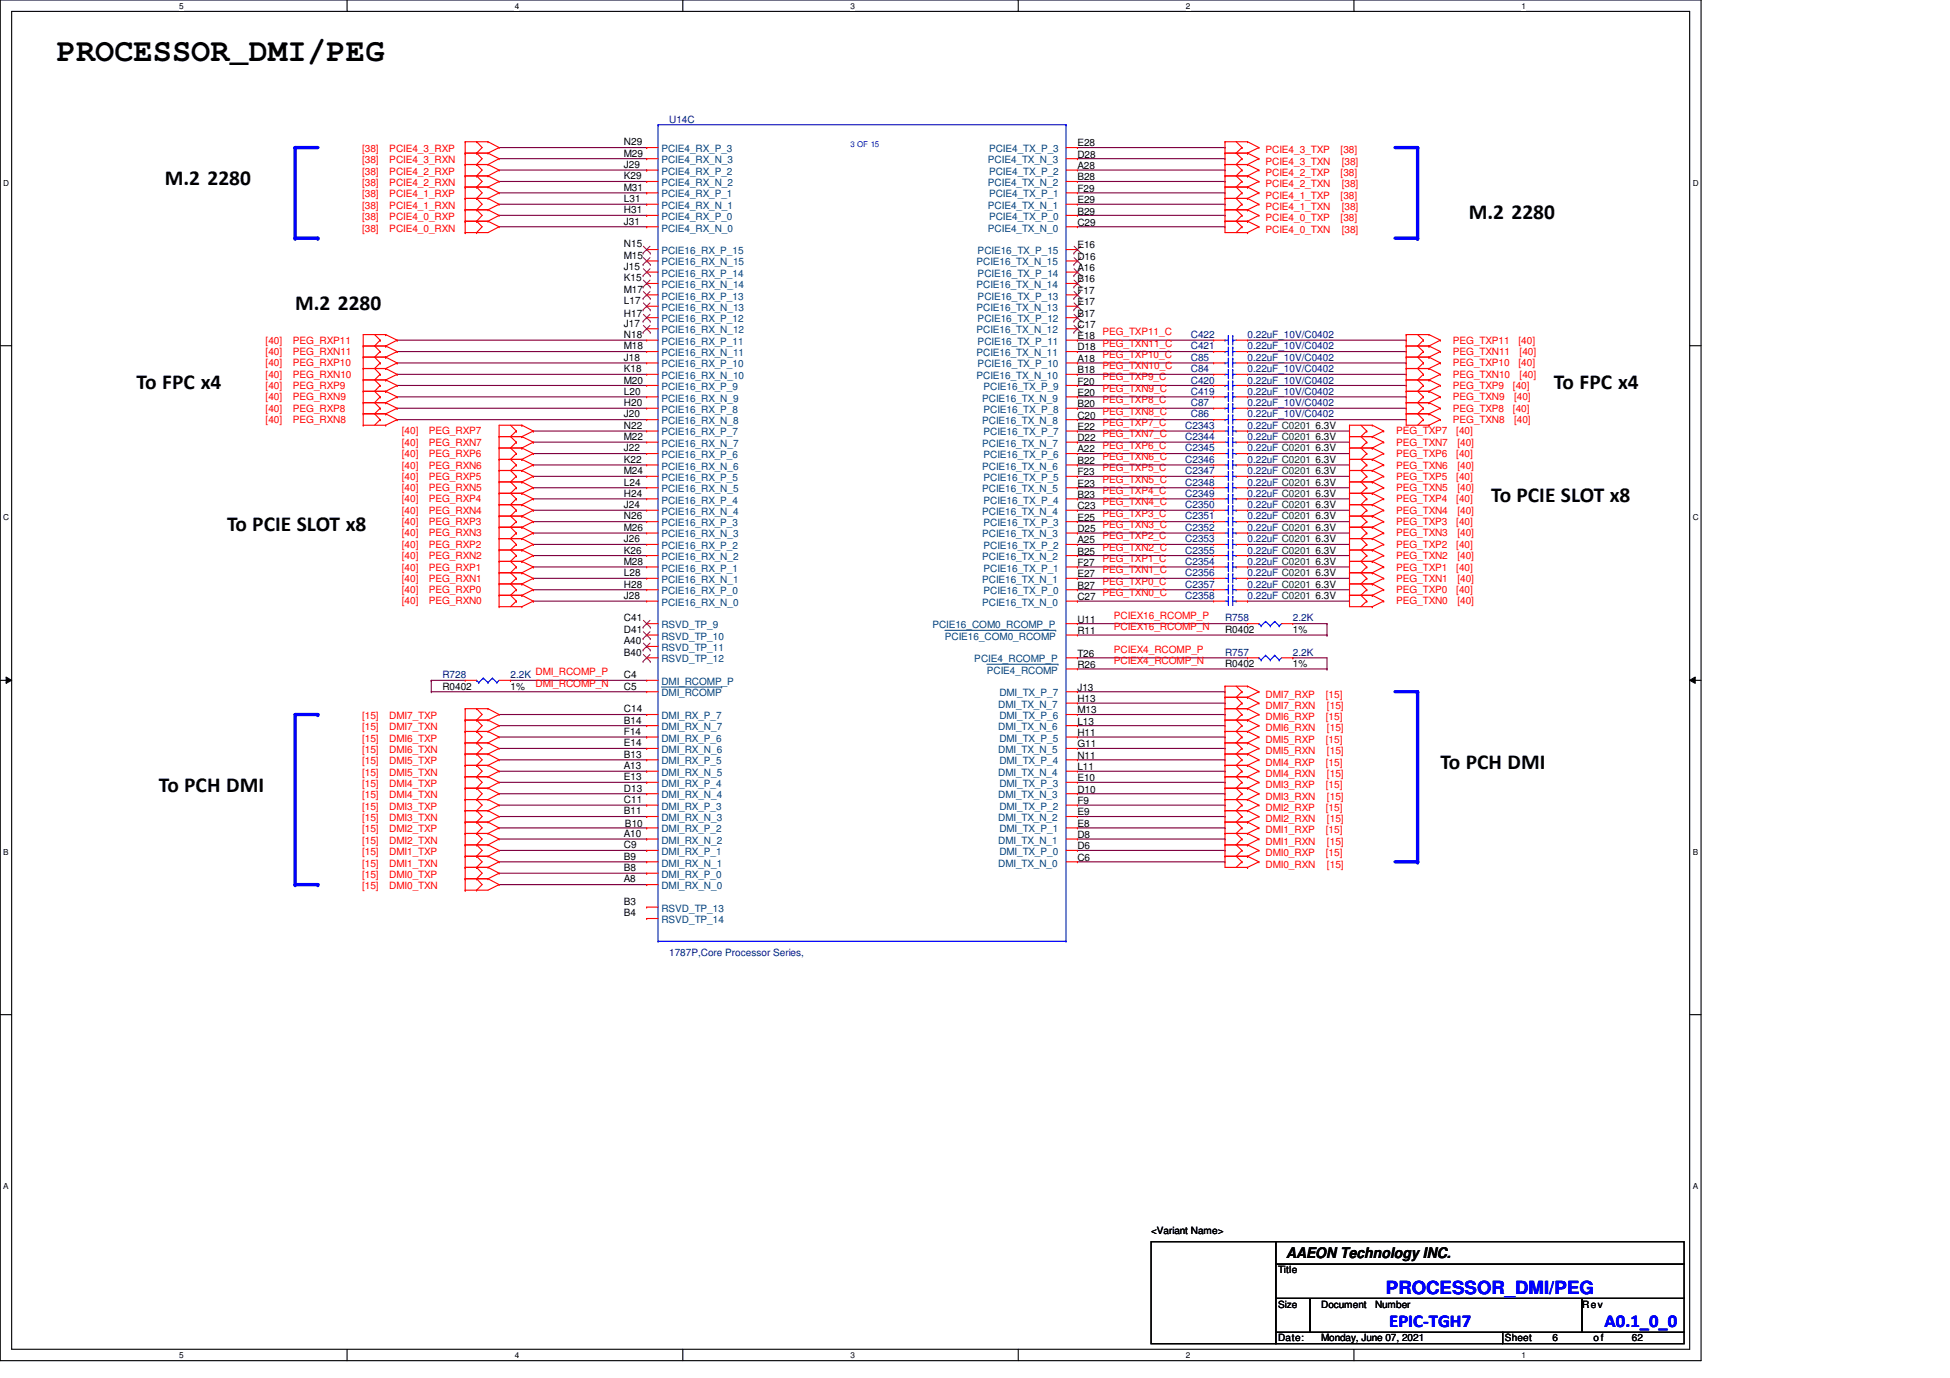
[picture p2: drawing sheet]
<svg xmlns="http://www.w3.org/2000/svg" width="297mm" height="210mm" viewBox="0 0 297 210" stroke-linecap="round" stroke-linejoin="round" font-family="sans-serif">
<defs><g id="words">
<text font-size="4.9" x="8.7" y="9.3">PROCESSOR_DMI/PEG</text>
<g font-size="3.3">
<text x="25.1" y="28.2">M.2 2280</text>
<text x="223.7" y="33.3">M.2 2280</text>
<text x="45" y="47.2">M.2 2280</text>
<text x="20.8" y="59.2">To FPC x4</text>
<text x="236.7" y="59.2">To FPC x4</text>
<text x="227.2" y="76.5">To PCIE SLOT x8</text>
<text x="34.6" y="80.8">To PCIE SLOT x8</text>
<text x="219.4" y="117.1">To PCH DMI</text>
<text x="24.2" y="120.6">To PCH DMI</text>
</g>
<g font-size="2.8" fill="#00f">
<text x="211.1" y="197.1">PROCESSOR_DMI/PEG</text>
<text x="211.6" y="202.1">EPIC-TGH7</text>
<text x="244.4" y="202.1">A0.1_0_0</text>
</g>
<text font-size="2.2" x="195.9" y="191.7">AAEON Technology INC.</text>
<g font-size="1.5" fill="#f00">
<text x="55.2" y="23.2">[38]</text>
<text x="59.3" y="23.2">PCIE4_3_RXP</text>
<text x="192.8" y="23.3">PCIE4_3_TXP</text>
<text x="204.2" y="23.3">[38]</text>
<text x="55.2" y="24.9">[38]</text>
<text x="55.2" y="26.6">[38]</text>
<text x="55.2" y="28.4">[38]</text>
<text x="59.3" y="24.9">PCIE4_3_RXN</text>
<text x="59.3" y="26.6">PCIE4_2_RXP</text>
<text x="59.3" y="28.4">PCIE4_2_RXN</text>
<text x="192.8" y="25.1">PCIE4_3_TXN</text>
<text x="192.8" y="26.8">PCIE4_2_TXP</text>
<text x="192.8" y="28.5">PCIE4_2_TXN</text>
<text x="204.2" y="26.8">[38]</text>
<text x="204.4" y="25.1">[38]</text>
<text x="204.4" y="28.5">[38]</text>
<text x="55.2" y="30.1">[38]</text>
<text x="55.2" y="31.8">[38]</text>
<text x="55.2" y="33.5">[38]</text>
<text x="55.2" y="35.3">[38]</text>
<text x="59.3" y="30.1">PCIE4_1_RXP</text>
<text x="59.3" y="31.8">PCIE4_1_RXN</text>
<text x="59.3" y="33.5">PCIE4_0_RXP</text>
<text x="59.3" y="35.3">PCIE4_0_RXN</text>
<text x="192.8" y="30.3">PCIE4_1_TXP</text>
<text x="192.8" y="32">PCIE4_1_TXN</text>
<text x="192.8" y="33.7">PCIE4_0_TXP</text>
<text x="192.8" y="35.4">PCIE4_0_TXN</text>
<text x="204.2" y="30.3">[38]</text>
<text x="204.2" y="33.7">[38]</text>
<text x="204.4" y="32">[38]</text>
<text x="204.4" y="35.4">[38]</text>
<text x="40.5" y="52.4">[40]</text>
<text x="44.6" y="52.4">PEG_RXP11</text>
<text x="167.9" y="51.1">PEG_TXP11_C</text>
<text x="167.9" y="52.8">PEG_TXN11_C</text>
<text x="221.3" y="52.4">PEG_TXP11</text>
<text x="231.3" y="52.4">[40]</text>
<text x="40.5" y="59.3">[40]</text>
<text x="40.5" y="55.8">[40]</text>
<text x="40.5" y="57.5">[40]</text>
<text x="40.5" y="54.1">[40]</text>
<text x="44.6" y="59.3">PEG_RXP9</text>
<text x="44.6" y="55.8">PEG_RXP10</text>
<text x="44.6" y="57.5">PEG_RXN10</text>
<text x="44.6" y="54.1">PEG_RXN11</text>
<text x="167.9" y="58">PEG_TXP9_C</text>
<text x="167.9" y="59.7">PEG_TXN9_C</text>
<text x="167.9" y="54.5">PEG_TXP10_C</text>
<text x="167.9" y="56.3">PEG_TXN10_C</text>
<text x="221.3" y="59.3">PEG_TXP9</text>
<text x="221.3" y="55.8">PEG_TXP10</text>
<text x="221.3" y="57.5">PEG_TXN10</text>
<text x="221.3" y="54.1">PEG_TXN11</text>
<text x="230.5" y="59.3">[40]</text>
<text x="231.3" y="55.8">[40]</text>
<text x="231.5" y="57.5">[40]</text>
<text x="231.5" y="54.1">[40]</text>
<text x="40.5" y="64.4">[40]</text>
<text x="40.5" y="62.7">[40]</text>
<text x="40.5" y="61">[40]</text>
<text x="44.6" y="64.4">PEG_RXN8</text>
<text x="44.6" y="62.7">PEG_RXP8</text>
<text x="44.6" y="61">PEG_RXN9</text>
<text x="167.9" y="64.9">PEG_TXP7_C</text>
<text x="167.9" y="61.4">PEG_TXP8_C</text>
<text x="167.9" y="63.2">PEG_TXN8_C</text>
<text x="221.3" y="64.4">PEG_TXN8</text>
<text x="221.3" y="62.7">PEG_TXP8</text>
<text x="221.3" y="61">PEG_TXN9</text>
<text x="230.5" y="62.7">[40]</text>
<text x="230.6" y="64.4">[40]</text>
<text x="230.6" y="61">[40]</text>
<text x="61.2" y="69.6">[40]</text>
<text x="61.2" y="71.4">[40]</text>
<text x="61.2" y="66.2">[40]</text>
<text x="61.2" y="67.9">[40]</text>
<text x="65.3" y="69.6">PEG_RXP6</text>
<text x="65.3" y="71.4">PEG_RXN6</text>
<text x="65.3" y="66.2">PEG_RXP7</text>
<text x="65.3" y="67.9">PEG_RXN7</text>
<text x="167.9" y="71.8">PEG_TXP5_C</text>
<text x="167.9" y="68.3">PEG_TXP6_C</text>
<text x="167.9" y="70.1">PEG_TXN6_C</text>
<text x="167.9" y="66.6">PEG_TXN7_C</text>
<text x="212.7" y="69.6">PEG_TXP6</text>
<text x="212.7" y="71.4">PEG_TXN6</text>
<text x="212.7" y="66.2">PEG_TXP7</text>
<text x="212.7" y="67.9">PEG_TXN7</text>
<text x="221.8" y="69.6">[40]</text>
<text x="221.8" y="66.2">[40]</text>
<text x="222" y="71.4">[40]</text>
<text x="222" y="67.9">[40]</text>
<text x="61.2" y="73.1">[40]</text>
<text x="61.2" y="74.8">[40]</text>
<text x="61.2" y="76.5">[40]</text>
<text x="65.3" y="73.1">PEG_RXP5</text>
<text x="65.3" y="74.8">PEG_RXN5</text>
<text x="65.3" y="76.5">PEG_RXP4</text>
<text x="167.9" y="75.2">PEG_TXP4_C</text>
<text x="167.9" y="77">PEG_TXN4_C</text>
<text x="167.9" y="73.5">PEG_TXN5_C</text>
<text x="212.7" y="76.5">PEG_TXP4</text>
<text x="212.7" y="73.1">PEG_TXP5</text>
<text x="212.7" y="74.8">PEG_TXN5</text>
<text x="221.8" y="76.5">[40]</text>
<text x="221.8" y="73.1">[40]</text>
<text x="222" y="74.8">[40]</text>
<text x="61.2" y="80">[40]</text>
<text x="61.2" y="81.7">[40]</text>
<text x="61.2" y="78.3">[40]</text>
<text x="61.2" y="83.4">[40]</text>
<text x="65.3" y="80">PEG_RXP3</text>
<text x="65.3" y="81.7">PEG_RXN3</text>
<text x="65.3" y="78.3">PEG_RXN4</text>
<text x="65.3" y="83.4">PEG_RXP2</text>
<text x="167.9" y="82.2">PEG_TXP2_C</text>
<text x="167.9" y="83.9">PEG_TXN2_C</text>
<text x="167.9" y="78.7">PEG_TXP3_C</text>
<text x="167.9" y="80.4">PEG_TXN3_C</text>
<text x="212.7" y="83.4">PEG_TXP2</text>
<text x="212.7" y="80">PEG_TXP3</text>
<text x="212.7" y="81.7">PEG_TXN3</text>
<text x="212.7" y="78.3">PEG_TXN4</text>
<text x="221.8" y="83.4">[40]</text>
<text x="221.8" y="80">[40]</text>
<text x="222" y="81.7">[40]</text>
<text x="222" y="78.3">[40]</text>
<text x="61.2" y="86.9">[40]</text>
<text x="61.2" y="88.6">[40]</text>
<text x="61.2" y="85.2">[40]</text>
<text x="65.3" y="86.9">PEG_RXP1</text>
<text x="65.3" y="88.6">PEG_RXN1</text>
<text x="65.3" y="85.2">PEG_RXN2</text>
<text x="167.9" y="89.1">PEG_TXP0_C</text>
<text x="167.9" y="85.6">PEG_TXP1_C</text>
<text x="167.9" y="87.3">PEG_TXN1_C</text>
<text x="212.7" y="86.9">PEG_TXP1</text>
<text x="212.7" y="88.6">PEG_TXN1</text>
<text x="212.7" y="85.2">PEG_TXN2</text>
<text x="221.8" y="86.9">[40]</text>
<text x="222" y="88.6">[40]</text>
<text x="222" y="85.2">[40]</text>
<text x="61.2" y="90.3">[40]</text>
<text x="61.2" y="92.1">[40]</text>
<text x="65.3" y="90.3">PEG_RXP0</text>
<text x="65.3" y="92.1">PEG_RXN0</text>
<text x="167.9" y="90.8">PEG_TXN0_C</text>
<text x="169.7" y="94.2">PCIEX16_RCOMP_P</text>
<text x="169.7" y="96">PCIEX16_RCOMP_N</text>
<text x="212.7" y="90.3">PEG_TXP0</text>
<text x="212.7" y="92.1">PEG_TXN0</text>
<text x="221.8" y="90.3">[40]</text>
<text x="222" y="92.1">[40]</text>
<text x="169.7" y="99.4">PCIEX4_RCOMP_P</text>
<text x="169.7" y="101.1">PCIEX4_RCOMP_N</text>
<text x="81.6" y="102.9">DMI_RCOMP_P</text>
<text x="81.6" y="104.6">DMI_RCOMP_N</text>
<text x="192.8" y="106.3">DMI7_RXP</text>
<text x="192.8" y="108">DMI7_RXN</text>
<text x="202" y="106.3">[15]</text>
<text x="202.1" y="108">[15]</text>
<text x="55.2" y="109.5">[15]</text>
<text x="55.2" y="111.3">[15]</text>
<text x="55.2" y="113">[15]</text>
<text x="59.3" y="109.5">DMI7_TXP</text>
<text x="59.3" y="111.3">DMI7_TXN</text>
<text x="59.3" y="113">DMI6_TXP</text>
<text x="192.8" y="109.7">DMI6_RXP</text>
<text x="192.8" y="111.4">DMI6_RXN</text>
<text x="192.8" y="113.2">DMI5_RXP</text>
<text x="202" y="109.7">[15]</text>
<text x="202" y="113.2">[15]</text>
<text x="202.1" y="111.4">[15]</text>
<text x="55.2" y="114.7">[15]</text>
<text x="55.2" y="116.4">[15]</text>
<text x="55.2" y="118.2">[15]</text>
<text x="55.2" y="119.9">[15]</text>
<text x="59.3" y="114.7">DMI6_TXN</text>
<text x="59.3" y="116.4">DMI5_TXP</text>
<text x="59.3" y="118.2">DMI5_TXN</text>
<text x="59.3" y="119.9">DMI4_TXP</text>
<text x="192.8" y="114.9">DMI5_RXN</text>
<text x="192.8" y="116.6">DMI4_RXP</text>
<text x="192.8" y="118.3">DMI4_RXN</text>
<text x="202" y="116.6">[15]</text>
<text x="202.1" y="114.9">[15]</text>
<text x="202.1" y="118.3">[15]</text>
<text x="55.2" y="121.6">[15]</text>
<text x="55.2" y="123.4">[15]</text>
<text x="55.2" y="125.1">[15]</text>
<text x="59.3" y="121.6">DMI4_TXN</text>
<text x="59.3" y="123.4">DMI3_TXP</text>
<text x="59.3" y="125.1">DMI3_TXN</text>
<text x="192.8" y="120.1">DMI3_RXP</text>
<text x="192.8" y="121.8">DMI3_RXN</text>
<text x="192.8" y="123.5">DMI2_RXP</text>
<text x="192.8" y="125.3">DMI2_RXN</text>
<text x="202" y="120.1">[15]</text>
<text x="202" y="123.5">[15]</text>
<text x="202.1" y="121.8">[15]</text>
<text x="202.1" y="125.3">[15]</text>
<text x="55.2" y="126.8">[15]</text>
<text x="55.2" y="128.5">[15]</text>
<text x="55.2" y="130.3">[15]</text>
<text x="55.2" y="132">[15]</text>
<text x="59.3" y="126.8">DMI2_TXP</text>
<text x="59.3" y="128.5">DMI2_TXN</text>
<text x="59.3" y="130.3">DMI1_TXP</text>
<text x="59.3" y="132">DMI1_TXN</text>
<text x="192.8" y="127">DMI1_RXP</text>
<text x="192.8" y="128.7">DMI1_RXN</text>
<text x="192.8" y="130.4">DMI0_RXP</text>
<text x="202" y="127">[15]</text>
<text x="202" y="130.4">[15]</text>
<text x="202.1" y="128.7">[15]</text>
<text x="55.2" y="133.7">[15]</text>
<text x="55.2" y="135.4">[15]</text>
<text x="59.3" y="133.7">DMI0_TXP</text>
<text x="59.3" y="135.4">DMI0_TXN</text>
<text x="192.8" y="132.2">DMI0_RXN</text>
<text x="202.1" y="132.2">[15]</text>
</g>
<g font-size="1.5">
<text x="95" y="22.1">N29</text>
<text x="95" y="23.9">M29</text>
<text x="164.1" y="22.3">E28</text>
<text x="95" y="25.6">J29</text>
<text x="95" y="27.3">K29</text>
<text x="95" y="29">M31</text>
<text x="164.1" y="24">D28</text>
<text x="164.1" y="25.7">A28</text>
<text x="164.1" y="27.5">B28</text>
<text x="164.1" y="29.2">F29</text>
<text x="95" y="30.8">L31</text>
<text x="95" y="32.5">H31</text>
<text x="95" y="34.2">J31</text>
<text x="164.1" y="30.9">E29</text>
<text x="164.1" y="32.7">B29</text>
<text x="164.1" y="34.4">C29</text>
<text x="95" y="37.7">N15</text>
<text x="95" y="39.4">M15</text>
<text x="95" y="41.1">J15</text>
<text x="164.1" y="37.8">E16</text>
<text x="164.1" y="39.6">D16</text>
<text x="164.1" y="41.3">A16</text>
<text x="95" y="42.8">K15</text>
<text x="95" y="44.6">M17</text>
<text x="95" y="46.3">L17</text>
<text x="164.1" y="43">B16</text>
<text x="164.1" y="44.7">F17</text>
<text x="164.1" y="46.5">E17</text>
<text x="95" y="48.2">H17</text>
<text x="95" y="49.8">J17</text>
<text x="95" y="51.5">N18</text>
<text x="95" y="53.2">M18</text>
<text x="164.1" y="48.2">B17</text>
<text x="164.1" y="50">C17</text>
<text x="164.1" y="51.6">E18</text>
<text x="164.1" y="53.4">D18</text>
<text x="95" y="54.9">J18</text>
<text x="95" y="56.7">K18</text>
<text x="95" y="58.4">M20</text>
<text x="164.1" y="55.1">A18</text>
<text x="164.1" y="56.9">B18</text>
<text x="164.1" y="58.6">F20</text>
<text x="95" y="60.1">L20</text>
<text x="95" y="61.8">H20</text>
<text x="95" y="63.6">J20</text>
<text x="95" y="65.3">N22</text>
<text x="164.1" y="60.3">E20</text>
<text x="164.1" y="62">B20</text>
<text x="164.1" y="63.8">C20</text>
<text x="164.1" y="65.5">E22</text>
<text x="200.4" y="65.3">6.3V</text>
<text x="95" y="67.1">M22</text>
<text x="95" y="68.7">J22</text>
<text x="95" y="70.5">K22</text>
<text x="164.1" y="67.2">D22</text>
<text x="164.1" y="68.9">A22</text>
<text x="164.1" y="70.7">B22</text>
<text x="200.4" y="67.1">6.3V</text>
<text x="200.4" y="68.7">6.3V</text>
<text x="200.4" y="70.5">6.3V</text>
<text x="95" y="72.2">M24</text>
<text x="95" y="74">L24</text>
<text x="95" y="75.7">H24</text>
<text x="95" y="77.4">J24</text>
<text x="164.1" y="72.4">F23</text>
<text x="164.1" y="74.1">E23</text>
<text x="164.1" y="75.9">B23</text>
<text x="164.1" y="77.6">C23</text>
<text x="200.4" y="74">6.3V</text>
<text x="200.4" y="75.7">6.3V</text>
<text x="200.4" y="77.4">6.3V</text>
<text x="200.4" y="72.2">6.3V</text>
<text x="95" y="79.1">N26</text>
<text x="95" y="80.9">M26</text>
<text x="95" y="82.6">J26</text>
<text x="164.1" y="79.3">E25</text>
<text x="164.1" y="81">D25</text>
<text x="164.1" y="82.8">A25</text>
<text x="200.4" y="82.6">6.3V</text>
<text x="200.4" y="79.1">6.3V</text>
<text x="200.4" y="80.9">6.3V</text>
<text x="95" y="84.3">K26</text>
<text x="95" y="86">M28</text>
<text x="95" y="87.8">L28</text>
<text x="95" y="89.5">H28</text>
<text x="164.1" y="84.5">B25</text>
<text x="164.1" y="86.2">F27</text>
<text x="164.1" y="87.9">E27</text>
<text x="164.1" y="89.7">B27</text>
<text x="200.4" y="86">6.3V</text>
<text x="200.4" y="84.3">6.3V</text>
<text x="200.4" y="87.8">6.3V</text>
<text x="200.4" y="89.5">6.3V</text>
<text x="95" y="91.2">J28</text>
<text x="95" y="94.7">C41</text>
<text x="164.1" y="91.4">C27</text>
<text x="164.1" y="94.8">U11</text>
<text x="200.4" y="91.2">6.3V</text>
<text x="95" y="99.9">B40</text>
<text x="95" y="98.1">A40</text>
<text x="95" y="96.4">D41</text>
<text x="164.1" y="101.8">R26</text>
<text x="164.1" y="96.6">R11</text>
<text x="164.1" y="100">T26</text>
<text x="186.6" y="96.4">R0402</text>
<text x="186.6" y="101.6">R0402</text>
<text x="196.9" y="96.4">1%</text>
<text x="196.9" y="101.6">1%</text>
<text x="67.4" y="105">R0402</text>
<text x="77.8" y="105">1%</text>
<text x="95" y="105">C5</text>
<text x="95" y="103.3">C4</text>
<text x="164.1" y="106.9">H13</text>
<text x="164.1" y="105.2">J13</text>
<text x="95" y="113.7">E14</text>
<text x="95" y="111.9">F14</text>
<text x="95" y="110.2">B14</text>
<text x="95" y="108.5">C14</text>
<text x="164.1" y="113.8">G11</text>
<text x="164.1" y="112.1">H11</text>
<text x="164.1" y="110.4">L13</text>
<text x="164.1" y="108.7">M13</text>
<text x="95" y="118.9">E13</text>
<text x="95" y="117.1">A13</text>
<text x="95" y="115.4">B13</text>
<text x="164.1" y="119">E10</text>
<text x="164.1" y="117.3">L11</text>
<text x="164.1" y="115.6">N11</text>
<text x="95" y="124">B11</text>
<text x="95" y="122.3">C11</text>
<text x="95" y="120.6">D13</text>
<text x="95.2" y="125.9">B10</text>
<text x="164.1" y="125.9">E8</text>
<text x="164.1" y="124.2">E9</text>
<text x="164.1" y="122.5">F9</text>
<text x="164.1" y="120.7">D10</text>
<text x="95" y="130.9">B9</text>
<text x="95" y="129.2">C9</text>
<text x="95" y="127.5">A10</text>
<text x="164.1" y="131.1">C6</text>
<text x="164.1" y="129.4">D6</text>
<text x="164.1" y="127.7">D8</text>
<text x="95" y="137.8">B3</text>
<text x="95" y="134.4">A8</text>
<text x="95" y="132.7">B8</text>
<text x="95" y="139.6">B4</text>
<text x="175.3" y="188">&lt;Variant Name&gt;</text>
<text x="194.7" y="194">Title</text>
<text x="194.7" y="199.2">Size</text>
<text x="201.2" y="199.2">Document</text>
<text x="209.5" y="199.2">Number</text>
<text x="241" y="199.2">Rev</text>
<text x="194.7" y="204.3">Date:</text>
<text x="201.2" y="204.3">Monday, June 07, 2021</text>
<text x="229.2" y="204.3">Sheet</text>
<text x="236.5" y="204.3">6</text>
<text x="242.7" y="204.3">of</text>
<text x="248.6" y="204.3">62</text>
</g>
<g font-size="1.5" fill="#004080">
<text x="100.8" y="23.2">PCIE4_RX_P_3</text>
<text x="150.7" y="23.2">PCIE4_TX_P_3</text>
<text x="100.8" y="24.9">PCIE4_RX_N_3</text>
<text x="100.8" y="26.6">PCIE4_RX_P_2</text>
<text x="100.8" y="28.4">PCIE4_RX_N_2</text>
<text x="150.5" y="24.9">PCIE4_TX_N_3</text>
<text x="150.5" y="28.4">PCIE4_TX_N_2</text>
<text x="150.7" y="26.6">PCIE4_TX_P_2</text>
<text x="100.8" y="30.1">PCIE4_RX_P_1</text>
<text x="100.8" y="31.8">PCIE4_RX_N_1</text>
<text x="100.8" y="33.5">PCIE4_RX_P_0</text>
<text x="100.8" y="35.3">PCIE4_RX_N_0</text>
<text x="150.5" y="31.8">PCIE4_TX_N_1</text>
<text x="150.5" y="35.3">PCIE4_TX_N_0</text>
<text x="150.7" y="30.1">PCIE4_TX_P_1</text>
<text x="150.7" y="33.5">PCIE4_TX_P_0</text>
<text x="100.8" y="38.7">PCIE16_RX_P_15</text>
<text x="100.8" y="40.4">PCIE16_RX_N_15</text>
<text x="148.8" y="40.4">PCIE16_TX_N_15</text>
<text x="148.9" y="38.7">PCIE16_TX_P_15</text>
<text x="100.8" y="42.2">PCIE16_RX_P_14</text>
<text x="100.8" y="43.9">PCIE16_RX_N_14</text>
<text x="100.8" y="45.6">PCIE16_RX_P_13</text>
<text x="100.8" y="47.3">PCIE16_RX_N_13</text>
<text x="148.8" y="43.9">PCIE16_TX_N_14</text>
<text x="148.8" y="47.3">PCIE16_TX_N_13</text>
<text x="148.9" y="42.2">PCIE16_TX_P_14</text>
<text x="148.9" y="45.6">PCIE16_TX_P_13</text>
<text x="100.8" y="49.1">PCIE16_RX_P_12</text>
<text x="100.8" y="50.8">PCIE16_RX_N_12</text>
<text x="100.8" y="52.5">PCIE16_RX_P_11</text>
<text x="148.8" y="50.8">PCIE16_TX_N_12</text>
<text x="148.9" y="49.1">PCIE16_TX_P_12</text>
<text x="148.9" y="52.5">PCIE16_TX_P_11</text>
<text x="100.8" y="54.3">PCIE16_RX_N_11</text>
<text x="100.8" y="56">PCIE16_RX_P_10</text>
<text x="100.8" y="57.7">PCIE16_RX_N_10</text>
<text x="100.8" y="59.4">PCIE16_RX_P_9</text>
<text x="148.8" y="54.3">PCIE16_TX_N_11</text>
<text x="148.8" y="57.7">PCIE16_TX_N_10</text>
<text x="148.9" y="56">PCIE16_TX_P_10</text>
<text x="149.8" y="59.4">PCIE16_TX_P_9</text>
<text x="100.8" y="61.2">PCIE16_RX_N_9</text>
<text x="100.8" y="62.9">PCIE16_RX_P_8</text>
<text x="100.8" y="64.6">PCIE16_RX_N_8</text>
<text x="149.6" y="61.2">PCIE16_TX_N_9</text>
<text x="149.6" y="64.6">PCIE16_TX_N_8</text>
<text x="149.8" y="62.9">PCIE16_TX_P_8</text>
<text x="100.8" y="66.3">PCIE16_RX_P_7</text>
<text x="100.8" y="68.1">PCIE16_RX_N_7</text>
<text x="100.8" y="69.8">PCIE16_RX_P_6</text>
<text x="100.8" y="71.5">PCIE16_RX_N_6</text>
<text x="149.6" y="68.1">PCIE16_TX_N_7</text>
<text x="149.6" y="71.5">PCIE16_TX_N_6</text>
<text x="149.8" y="66.3">PCIE16_TX_P_7</text>
<text x="149.8" y="69.8">PCIE16_TX_P_6</text>
<text x="100.8" y="73.2">PCIE16_RX_P_5</text>
<text x="100.8" y="75">PCIE16_RX_N_5</text>
<text x="100.8" y="76.7">PCIE16_RX_P_4</text>
<text x="149.6" y="75">PCIE16_TX_N_5</text>
<text x="149.8" y="73.2">PCIE16_TX_P_5</text>
<text x="149.8" y="76.7">PCIE16_TX_P_4</text>
<text x="100.8" y="78.4">PCIE16_RX_N_4</text>
<text x="100.8" y="80.2">PCIE16_RX_P_3</text>
<text x="100.8" y="81.9">PCIE16_RX_N_3</text>
<text x="100.8" y="83.6">PCIE16_RX_P_2</text>
<text x="149.6" y="78.4">PCIE16_TX_N_4</text>
<text x="149.6" y="81.9">PCIE16_TX_N_3</text>
<text x="149.8" y="80.2">PCIE16_TX_P_3</text>
<text x="149.8" y="83.6">PCIE16_TX_P_2</text>
<text x="100.8" y="85.3">PCIE16_RX_N_2</text>
<text x="100.8" y="87.1">PCIE16_RX_P_1</text>
<text x="100.8" y="88.8">PCIE16_RX_N_1</text>
<text x="149.6" y="85.3">PCIE16_TX_N_2</text>
<text x="149.6" y="88.8">PCIE16_TX_N_1</text>
<text x="149.8" y="87.1">PCIE16_TX_P_1</text>
<text x="100.8" y="90.5">PCIE16_RX_P_0</text>
<text x="100.8" y="92.2">PCIE16_RX_N_0</text>
<text x="100.8" y="95.7">RSVD_TP_9</text>
<text x="142" y="95.7">PCIE16_COM0_RCOMP_P</text>
<text x="149.6" y="92.2">PCIE16_TX_N_0</text>
<text x="149.8" y="90.5">PCIE16_TX_P_0</text>
<text x="100.8" y="100.9">RSVD_TP_12</text>
<text x="100.8" y="99.1">RSVD_TP_11</text>
<text x="100.8" y="97.5">RSVD_TP_10</text>
<text x="143.9" y="97.5">PCIE16_COM0_RCOMP</text>
<text x="148.4" y="100.9">PCIE4_RCOMP_P</text>
<text x="100.8" y="106.1">DMI_RCOMP</text>
<text x="100.8" y="104.4">DMI_RCOMP_P</text>
<text x="150.3" y="102.6">PCIE4_RCOMP</text>
<text x="152.1" y="107.8">DMI_TX_N_7</text>
<text x="152.2" y="106.1">DMI_TX_P_7</text>
<text x="100.8" y="113">DMI_RX_P_6</text>
<text x="100.8" y="111.3">DMI_RX_N_7</text>
<text x="100.8" y="109.5">DMI_RX_P_7</text>
<text x="152.1" y="111.3">DMI_TX_N_6</text>
<text x="152.2" y="113">DMI_TX_P_5</text>
<text x="152.2" y="109.5">DMI_TX_P_6</text>
<text x="100.8" y="119.9">DMI_RX_P_4</text>
<text x="100.8" y="118.2">DMI_RX_N_5</text>
<text x="100.8" y="116.4">DMI_RX_P_5</text>
<text x="100.8" y="114.7">DMI_RX_N_6</text>
<text x="152.1" y="118.2">DMI_TX_N_4</text>
<text x="152.1" y="114.7">DMI_TX_N_5</text>
<text x="152.2" y="119.9">DMI_TX_P_3</text>
<text x="152.2" y="116.4">DMI_TX_P_4</text>
<text x="100.8" y="125.1">DMI_RX_N_3</text>
<text x="100.8" y="123.4">DMI_RX_P_3</text>
<text x="100.8" y="121.6">DMI_RX_N_4</text>
<text x="152.1" y="125.1">DMI_TX_N_2</text>
<text x="152.1" y="121.6">DMI_TX_N_3</text>
<text x="152.2" y="123.4">DMI_TX_P_2</text>
<text x="100.8" y="132">DMI_RX_N_1</text>
<text x="100.8" y="130.3">DMI_RX_P_1</text>
<text x="100.8" y="128.5">DMI_RX_N_2</text>
<text x="100.8" y="126.8">DMI_RX_P_2</text>
<text x="152.1" y="132">DMI_TX_N_0</text>
<text x="152.1" y="128.5">DMI_TX_N_1</text>
<text x="152.2" y="130.3">DMI_TX_P_0</text>
<text x="152.2" y="126.8">DMI_TX_P_1</text>
<text x="100.8" y="135.4">DMI_RX_N_0</text>
<text x="100.8" y="133.7">DMI_RX_P_0</text>
<text x="100.8" y="140.6">RSVD_TP_14</text>
<text x="100.8" y="138.9">RSVD_TP_13</text>
</g>
<g font-size="1.5" fill="#000080">
<text x="101.9" y="18.7">U14C</text>
<text x="181.4" y="53.2">C421</text>
<text x="181.4" y="51.5">C422</text>
<text x="190" y="53.2">0.22uF_10V/C0402</text>
<text x="190" y="51.5">0.22uF_10V/C0402</text>
<text x="181.4" y="56.7">C84</text>
<text x="181.4" y="58.4">C420</text>
<text x="181.4" y="54.9">C85</text>
<text x="190" y="58.4">0.22uF_10V/C0402</text>
<text x="190" y="56.7">0.22uF_10V/C0402</text>
<text x="190" y="54.9">0.22uF_10V/C0402</text>
<text x="180.5" y="65.3">C2343</text>
<text x="181.4" y="61.8">C87</text>
<text x="181.4" y="63.6">C86</text>
<text x="181.4" y="60.1">C419</text>
<text x="190" y="65.3">0.22uF C0201</text>
<text x="190" y="60.1">0.22uF_10V/C0402</text>
<text x="190" y="61.8">0.22uF_10V/C0402</text>
<text x="190" y="63.6">0.22uF_10V/C0402</text>
<text x="180.5" y="67.1">C2344</text>
<text x="180.5" y="68.7">C2345</text>
<text x="180.5" y="70.5">C2346</text>
<text x="190" y="67.1">0.22uF C0201</text>
<text x="190" y="68.7">0.22uF C0201</text>
<text x="190" y="70.5">0.22uF C0201</text>
<text x="180.5" y="74">C2348</text>
<text x="180.5" y="75.7">C2349</text>
<text x="180.5" y="77.4">C2350</text>
<text x="180.5" y="72.2">C2347</text>
<text x="190" y="74">0.22uF C0201</text>
<text x="190" y="75.7">0.22uF C0201</text>
<text x="190" y="77.4">0.22uF C0201</text>
<text x="190" y="72.2">0.22uF C0201</text>
<text x="180.5" y="82.6">C2353</text>
<text x="180.5" y="79.1">C2351</text>
<text x="180.5" y="80.9">C2352</text>
<text x="190" y="82.6">0.22uF C0201</text>
<text x="190" y="79.1">0.22uF C0201</text>
<text x="190" y="80.9">0.22uF C0201</text>
<text x="180.5" y="86">C2354</text>
<text x="180.5" y="84.3">C2355</text>
<text x="180.5" y="87.8">C2356</text>
<text x="180.5" y="89.5">C2357</text>
<text x="190" y="86">0.22uF C0201</text>
<text x="190" y="84.3">0.22uF C0201</text>
<text x="190" y="87.8">0.22uF C0201</text>
<text x="190" y="89.5">0.22uF C0201</text>
<text x="180.5" y="91.2">C2358</text>
<text x="186.6" y="94.7">R758</text>
<text x="190" y="91.2">0.22uF C0201</text>
<text x="196.9" y="94.7">2.2K</text>
<text x="186.6" y="99.9">R757</text>
<text x="196.9" y="99.9">2.2K</text>
<text x="67.4" y="103.3">R728</text>
<text x="77.8" y="103.3">2.2K</text>
<text x="101.9" y="145.6">1787P,Core Processor Series,</text>
</g>
<g font-size="1.3">
<text x="27.3" y="1.4">5</text>
<text x="78.4" y="1.4">4</text>
<text x="129.5" y="1.4">3</text>
<text x="180.6" y="1.4">2</text>
<text x="231.8" y="1.4">1</text>
<text x=".5" y="28.3">D</text>
<text x="257.8" y="28.3">D</text>
<text x=".5" y="79.2">C</text>
<text x="257.8" y="79.2">C</text>
<text x=".5" y="130.2">B</text>
<text x="257.8" y="130.2">B</text>
<text x=".5" y="181.1">A</text>
<text x="257.8" y="181.1">A</text>
<text x="27.3" y="206.9">5</text>
<text x="78.4" y="206.9">4</text>
<text x="129.5" y="206.9">3</text>
<text x="180.6" y="206.9">2</text>
<text x="231.8" y="206.9">1</text>
</g>
<text font-size="1.2" fill="#00f" x="129.6" y="22.4">3 OF 15</text>
</g></defs>
<path d="M0 0h259.1v207.3h-259.1zM1.8 1.7h255.6v203.8h-255.6z" fill="none" stroke="#000" stroke-width=".17"/>
<g fill="#fff">
<path d="M27.3 .2h.7v1.4h-.7z"/>
<path d="M27.3 205.7h.7v1.4h-.7z"/>
</g>
<path d="M52.9 0v1.7M52.9 205.5v1.8" fill="none" stroke="#000" stroke-width=".17"/>
<g fill="#fff">
<path d="M78.4 .2h.7v1.4h-.7z"/>
<path d="M78.4 205.7h.7v1.4h-.7z"/>
</g>
<path d="M104 0v1.7M104 205.5v1.8" fill="none" stroke="#000" stroke-width=".17"/>
<g fill="#fff">
<path d="M129.5 .2h.7v1.4h-.7z"/>
<path d="M129.5 205.7h.7v1.4h-.7z"/>
</g>
<path d="M155.1 0v1.7M155.1 205.5v1.8" fill="none" stroke="#000" stroke-width=".17"/>
<g fill="#fff">
<path d="M180.6 .2h.7v1.4h-.7z"/>
<path d="M180.6 205.7h.7v1.4h-.7z"/>
</g>
<path d="M206.2 0v1.7M206.2 205.5v1.8" fill="none" stroke="#000" stroke-width=".17"/>
<g fill="#fff">
<path d="M231.8 .2h.6v1.4h-.6z"/>
<path d="M231.8 205.7h.6v1.4h-.6z"/>
<path d="M.5 27.2h.9v1.4h-.9z"/>
<path d="M257.8 27.2h.9v1.4h-.9z"/>
<path d="M.5 78.1h.9v1.4h-.9z"/>
<path d="M257.8 78.1h.9v1.4h-.9z"/>
</g>
<path d="M0 52.7h1.8M257.4 52.7h1.7" fill="none" stroke="#000" stroke-width=".17"/>
<g fill="#fff">
<path d="M.5 129.1h.8v1.4h-.8z"/>
<path d="M257.8 129.1h.9v1.4h-.9z"/>
</g>
<path d="M0 103.6h1.8M257.4 103.6h1.7" fill="none" stroke="#000" stroke-width=".17"/>
<path d="M.9 103.1l.9 .5-.9 .5zM257.4 103.6l.8-.5v1z" fill="#000"/>
<path d="M.9 103.1l.9 .5-.9 .5zM257.4 103.6l.8-.5v1z" fill="none" stroke="#000" stroke-width=".15"/>
<g fill="#fff">
<path d="M.5 180h.8v1.4h-.8z"/>
<path d="M257.8 180h.9v1.4h-.9z"/>
</g>
<path d="M0 154.6h1.8M257.4 154.6h1.7" fill="none" stroke="#000" stroke-width=".17"/>
<path d="M212.5 22.5h3.4" fill="none" stroke="#00f" stroke-width=".51"/>
<circle cx="215.9" cy="22.5" r=".25" fill="#00f"/>
<path d="M215.9 22.5v13.8" fill="none" stroke="#00f" stroke-width=".51"/>
<circle cx="215.9" cy="36.3" r=".25" fill="#00f"/>
<path d="M212.5 105.4h3.4" fill="none" stroke="#00f" stroke-width=".51"/>
<circle cx="215.9" cy="105.4" r=".25" fill="#00f"/>
<path d="M215.9 105.4v25.9" fill="none" stroke="#00f" stroke-width=".51"/>
<circle cx="215.9" cy="131.3" r=".25" fill="#00f"/>
<path d="M212.5 131.3h3.4" fill="none" stroke="#00f" stroke-width=".51"/>
<circle cx="215.9" cy="131.3" r=".25" fill="#00f"/>
<path d="M45 22.5h3.4" fill="none" stroke="#00f" stroke-width=".51"/>
<circle cx="45" cy="22.5" r=".25" fill="#00f"/>
<path d="M45 22.5v13.8" fill="none" stroke="#00f" stroke-width=".51"/>
<circle cx="45" cy="36.3" r=".25" fill="#00f"/>
<path d="M45 36.3h3.4" fill="none" stroke="#00f" stroke-width=".51"/>
<circle cx="48.4" cy="36.3" r=".25" fill="#00f"/>
<path d="M45 108.8h3.4" fill="none" stroke="#00f" stroke-width=".51"/>
<circle cx="48.4" cy="108.8" r=".25" fill="#00f"/>
<path d="M45 108.8v25.9" fill="none" stroke="#00f" stroke-width=".51"/>
<circle cx="45" cy="134.7" r=".25" fill="#00f"/>
<path d="M45 134.7h3.4" fill="none" stroke="#00f" stroke-width=".51"/>
<circle cx="48.4" cy="134.7" r=".25" fill="#00f"/>
<path d="M212.5 36.3h3.4" fill="none" stroke="#00f" stroke-width=".51"/>
<circle cx="215.9" cy="36.3" r=".25" fill="#00f"/>
<g fill="none" stroke="#800040" stroke-width=".17">
<path d="M76 22.5h22.5M76 24.2h22.5M76 25.9h22.5M76 27.6h22.5M76 29.4h22.5M76 31.1h22.5M76 32.8h22.5M76 34.5h22.5M98.5 22.5h.1M98.5 24.2h.1M98.5 25.9h.1M98.5 27.6h.1"/>
<path d="M98.5 29.4h.1M98.5 31.1h.1M98.5 32.8h.1M98.5 34.5h.1M164.1 22.5h22.5M164.1 24.2h22.5M164.1 25.9h22.5M164.1 27.6h22.5M164.1 29.4h22.5M164.1 31.1h22.5M164.1 32.8h22.5M164.1 34.5h22.5"/>
<path d="M186.6 22.5h.1M186.6 24.2h.1M186.6 25.9h.1M186.6 27.6h.1M186.6 29.4h.1M186.6 31.1h.1M186.6 32.8h.1M186.6 34.5h.1M60.5 58.7h.1M60.5 55.3h.1M60.5 57h.1M60.5 51.8h.1"/>
<path d="M60.5 53.6h.1M60.5 58.7h38M60.5 55.3h38M60.5 57h38M60.5 51.8h38M60.5 53.6h38M164.1 58.7h.1M164.1 55.3h.1M164.1 57h.1M164.1 51.8h.1M164.1 53.6h.1M164.1 58.7h20.8"/>
<path d="M164.1 55.3h20.8M164.1 57h20.8M164.1 51.8h20.8M164.1 53.6h20.8M190 58.7h24.2M190 55.3h24.2M190 57h24.2M190 51.8h24.2M190 53.6h24.2M214.2 58.7h.1M214.2 55.3h.1M214.2 57h.1"/>
<path d="M214.2 53.6h.1M214.2 51.8h.1M60.5 63.9h.1M60.5 62.2h.1M60.5 60.5h.1M60.5 63.9h38M60.5 62.2h38M60.5 60.5h38M81.2 72.6h.1M81.2 74.3h.1M81.2 79.5h.1M81.2 69.1h.1"/>
<path d="M81.2 70.8h.1M81.2 65.7h.1M81.2 67.4h.1M81.2 76h.1M81.2 77.7h.1M81.2 79.5h17.3M81.2 76h17.3M81.2 77.7h17.3M81.2 72.6h17.3M81.2 74.3h17.3M81.2 69.1h17.3M81.2 70.8h17.3"/>
<path d="M81.2 65.7h17.3M81.2 67.4h17.3M164.1 79.5h.1M164.1 76h.1M164.1 77.7h.1M164.1 72.6h.1M164.1 74.3h.1M164.1 69.1h.1M164.1 70.8h.1M164.1 65.7h.1M164.1 67.4h.1M164.1 62.2h.1"/>
<path d="M164.1 63.9h.1M164.1 60.5h.1M164.1 79.5h20.8M164.1 76h20.8M164.1 77.7h20.8M164.1 72.6h20.8M164.1 74.3h20.8M164.1 69.1h20.8M164.1 70.8h20.8M164.1 65.7h20.8M164.1 67.4h20.8M164.1 63.9h20.8"/>
<path d="M164.1 62.2h20.8M164.1 60.5h20.8M190 79.5h.1M190 76h.1M190 77.7h.1M190 72.6h.1M190 74.3h.1M190 69.1h.1M190 70.8h.1M190 65.7h.1M190 67.4h.1M190 79.5h15.6"/>
<path d="M190 76h15.6M190 77.7h15.6M190 72.6h15.6M190 74.3h15.6M190 69.1h15.6M190 70.8h15.6M190 65.7h15.6M190 67.4h15.6M190 63.9h24.2M190 62.2h24.2M190 60.5h24.2M214.2 63.9h.1"/>
<path d="M214.2 62.2h.1M214.2 60.5h.1M81.2 86.4h.1M81.2 88.1h.1M81.2 89.8h.1M81.2 91.6h.1M81.2 81.2h.1M81.2 82.9h.1M81.2 84.6h.1M81.2 86.4h17.3M81.2 88.1h17.3M81.2 89.8h17.3"/>
<path d="M81.2 91.6h17.3M81.2 82.9h17.3M81.2 84.6h17.3M81.2 81.2h17.3M164.1 89.8h.1M164.1 91.6h.1M164.1 86.4h.1M164.1 88.1h.1M164.1 82.9h.1M164.1 84.6h.1M164.1 81.2h.1M164.1 95h25.9"/>
<path d="M164.1 96.7h38M164.1 86.4h20.8M164.1 88.1h20.8M164.1 89.8h20.8M164.1 91.6h20.8M164.1 82.9h20.8M164.1 84.6h20.8M164.1 81.2h20.8M190 95h.1M190 89.8h.1M190 91.6h.1M190 86.4h.1"/>
<path d="M190 88.1h.1M190 82.9h.1M190 84.6h.1M190 81.2h.1M190 86.4h15.6M190 88.1h15.6M190 89.8h15.6M190 91.6h15.6M190 82.9h15.6M190 84.6h15.6M190 81.2h15.6M196.9 95h5.2"/>
<path d="M202.1 96.7h.1M202.1 95h.1M202.1 95v1.7M65.7 103.6h.1M65.7 105.4h.1M65.7 105.4h32.8M65.7 103.6h5.2M65.7 103.6v1.8M76 108.8h22.5M76 110.5h22.5M76 112.3h22.5M76 114h22.5"/>
<path d="M76 115.7h22.5M76 117.5h22.5M76 119.2h22.5M77.8 103.6h.1M77.8 103.6h20.7M98.5 108.8h.1M98.5 110.5h.1M98.5 112.3h.1M98.5 114h.1M98.5 115.7h.1M98.5 117.5h.1M98.5 119.2h.1"/>
<path d="M164.1 100.2h25.9M164.1 101.9h38M164.1 105.4h22.5M164.1 107.1h22.5M164.1 108.8h22.5M164.1 110.5h22.5M164.1 112.3h22.5M164.1 114h22.5M164.1 115.7h22.5M164.1 117.5h22.5M164.1 119.2h22.5M186.6 105.4h.1"/>
<path d="M186.6 107.1h.1M186.6 108.8h.1M186.6 110.5h.1M186.6 112.3h.1M186.6 114h.1M186.6 115.7h.1M186.6 117.5h.1M186.6 119.2h.1M190 100.2h.1M196.9 100.2h.1M196.9 100.2h5.2v1.7M202.1 101.9h.1"/>
<path d="M76 120.9h22.5M76 122.6h22.5M76 124.4h22.5M76 126.1h22.5M76 127.8h22.5M76 129.5h22.5M76 131.3h22.5M76 133h22.5M76 134.7h22.5M98.5 120.9h.1M98.5 122.6h.1M98.5 124.4h.1"/>
<path d="M98.5 126.1h.1M98.5 127.8h.1M98.5 129.5h.1M98.5 131.3h.1M98.5 133h.1M98.5 134.7h.1M164.1 120.9h22.5M164.1 122.6h22.5M164.1 124.4h22.5M164.1 126.1h22.5M164.1 127.8h22.5M164.1 129.5h22.5"/>
<path d="M164.1 131.3h22.5M186.6 120.9h.1M186.6 122.6h.1M186.6 124.4h.1M186.6 126.1h.1M186.6 127.8h.1M186.6 129.5h.1M186.6 131.3h.1"/>
</g>
<g fill="none" stroke="#f00" stroke-width=".17">
<path d="M70.9 23.3h.1M70.9 21.6h.1M70.9 25.1h.1M70.9 26.8h.1M70.9 28.5h.1M70.9 30.2h.1M70.9 32h.1M70.9 33.7h.1M70.9 35.4h.1M70.9 23.3h3.4M70.9 21.6h3.4M70.9 21.6v13.8"/>
<path d="M70.9 25.1h3.4M70.9 26.8h3.4M70.9 28.5h3.4M70.9 30.2h3.4M70.9 32h3.4M70.9 33.7h3.4M72.6 23.3h.1M72.6 21.6h.1M72.6 25.1h.1M72.6 26.8h.1M72.6 28.5h.1M72.6 30.2h.1"/>
<path d="M72.6 32h.1M72.6 33.7h.1M72.6 35.4h.1M72.6 21.6l.8 .9-.8 .8M72.6 23.3l.8 .9-.8 .9M72.6 25.1l.8 .8-.8 .9M72.6 26.8l.8 .8-.8 .9M72.6 28.5l.8 .9-.8 .8M72.6 30.2l.8 .9-.8 .9M72.6 32l.8 .8-.8 .9M72.6 33.7l.8 .8-.8 .9M74.3 21.6h.1"/>
<path d="M74.3 23.3h.1M74.3 25.1h.1M74.3 26.8h.1M74.3 28.5h.1M74.3 30.2h.1M74.3 32h.1M74.3 33.7h.1M74.3 21.6l1.7 .9M74.3 23.3l1.7 .9M74.3 25.1l1.7 .8M74.3 26.8l1.7 .8M74.3 28.5l1.7 .9"/>
<path d="M74.3 30.2l1.7 .9M74.3 32l1.7 .8M74.3 33.7l1.7 .8M76 22.5h.1M76 24.2h.1M76 25.9h.1M76 27.6h.1M76 29.4h.1M76 31.1h.1M76 32.8h.1M76 34.5h.1M76 22.5l-1.7 .8"/>
<path d="M76 24.2l-1.7 .9M76 25.9l-1.7 .9M76 27.6l-1.7 .9M76 29.4l-1.7 .8M76 31.1l-1.7 .9M76 32.8l-1.7 .9M76 34.5l-1.7 .9h-3.4M98.5 22.5h.1M98.5 24.2h.1M98.5 25.9h.1M98.5 27.6h.1M98.5 29.4h.1"/>
<path d="M98.5 31.1h.1M98.5 32.8h.1M98.5 34.5h.1M98.5 38h.1M98.5 39.8h.1M98.5 22.5h1.7M98.5 24.2h1.7M98.5 25.9h1.7M98.5 27.6h1.7M98.5 29.4h1.7M98.5 31.1h1.7M98.5 32.8h1.7"/>
<path d="M98.5 34.5h1.7M98.5 38h1.7M98.5 39.8h1.7M162.4 22.5h1.7M162.4 24.2h1.7M162.4 25.9h1.7M162.4 27.6h1.7M162.4 29.4h1.7M162.4 31.1h1.7M162.4 32.8h1.7M162.4 34.5h1.7M162.4 38h1.7"/>
<path d="M162.4 39.8h1.7M164.1 22.5h.1M164.1 24.2h.1M164.1 25.9h.1M164.1 27.6h.1M164.1 29.4h.1M164.1 31.1h.1M164.1 32.8h.1M164.1 34.5h.1M164.1 38h.1M164.1 39.8h.1M186.6 21.6h.1"/>
<path d="M186.6 23.3h.1M186.6 25.1h.1M186.6 26.8h.1M186.6 28.5h.1M186.6 30.2h.1M186.6 32h.1M186.6 33.7h.1M186.6 21.6v13.8h3.4M186.6 23.3h3.4M186.6 21.6h3.4M186.6 25.1h3.4M186.6 26.8h3.4"/>
<path d="M186.6 28.5h3.4M186.6 30.2h3.4M186.6 32h3.4M186.6 33.7h3.4M188.3 21.6l.9 .9M189.2 22.5h.1M189.2 24.2h.1M189.2 25.9h.1M189.2 27.6h.1M189.2 29.4h.1M189.2 31.1h.1M189.2 32.8h.1"/>
<path d="M189.2 34.5h.1M189.2 22.5l-.9 .8 .9 .9M189.2 24.2l-.9 .9 .9 .8M189.2 25.9l-.9 .9 .9 .8M189.2 27.6l-.9 .9 .9 .9M189.2 29.4l-.9 .8 .9 .9M189.2 31.1l-.9 .9 .9 .8M189.2 32.8l-.9 .9 .9 .8M189.2 34.5l-.9 .9M190 23.3h.1M190 21.6h.1M190 25.1h.1"/>
<path d="M190 26.8h.1M190 28.5h.1M190 30.2h.1M190 32h.1M190 33.7h.1M190 35.4h.1M190 21.6l1.8 .9M190 23.3l1.8 .9M190 25.1l1.8 .8M190 26.8l1.8 .8M190 28.5l1.8 .9M190 30.2l1.8 .9"/>
<path d="M190 32l1.8 .8M190 33.7l1.8 .8M191.8 22.5h.1M191.8 24.2h.1M191.8 25.9h.1M191.8 27.6h.1M191.8 29.4h.1M191.8 31.1h.1M191.8 32.8h.1M191.8 34.5h.1M191.8 22.5l-1.8 .8M191.8 24.2l-1.8 .9"/>
<path d="M191.8 25.9l-1.8 .9M191.8 27.6l-1.8 .9M191.8 29.4l-1.8 .8M191.8 31.1l-1.8 .9M191.8 32.8l-1.8 .9M191.8 34.5l-1.8 .9M55.3 59.6h.1M55.3 56.1h.1M55.3 57.9h.1M55.3 52.7h.1M55.3 54.4h.1M55.3 57.9h3.5"/>
<path d="M55.3 59.6h3.5M55.3 54.4h3.5M55.3 56.1h3.5M55.3 52.7h3.5M57.1 51l.8 .8M57.9 58.7h.1M57.9 55.3h.1M57.9 57h.1M57.9 51.8h.1M57.9 53.6h.1M57.9 58.7l-.8 .9 .8 .9M57.9 57l-.8 .9 .8 .8"/>
<path d="M57.9 55.3l-.8 .8 .8 .9M57.9 53.6l-.8 .8 .8 .9M57.9 51.8l-.8 .9 .8 .9M58.8 57.9h.1M58.8 59.6h.1M58.8 54.4h.1M58.8 56.1h.1M58.8 51h.1M58.8 52.7h.1M58.8 51h-3.5v13.8M58.8 57.9l1.7 .8M58.8 59.6l1.7 .9"/>
<path d="M58.8 54.4l1.7 .9M58.8 56.1l1.7 .9M58.8 51l1.7 .8M58.8 52.7l1.7 .9M60.5 58.7h.1M60.5 55.3h.1M60.5 57h.1M60.5 51.8h.1M60.5 53.6h.1M60.5 58.7l-1.7 .9M60.5 55.3l-1.7 .8M60.5 57l-1.7 .9"/>
<path d="M60.5 51.8l-1.7 .9M60.5 53.6l-1.7 .8M98.5 41.4h.1M98.5 43.2h.1M98.5 44.9h.1M98.5 46.7h.1M98.5 48.4h.1M98.5 50.1h.1M98.5 51.8h.1M98.5 53.6h.1M98.5 55.3h.1M98.5 57h.1"/>
<path d="M98.5 58.7h.1M98.5 41.4h1.7M98.5 43.2h1.7M98.5 44.9h1.7M98.5 46.7h1.7M98.5 48.4h1.7M98.5 50.1h1.7M98.5 51.8h1.7M98.5 53.6h1.7M98.5 55.3h1.7M98.5 57h1.7M98.5 58.7h1.7"/>
<path d="M162.4 41.4h1.7M162.4 43.2h1.7M162.4 44.9h1.7M162.4 46.7h1.7M162.4 48.4h1.7M162.4 50.1h1.7M162.4 51.8h1.7M162.4 53.6h1.7M162.4 55.3h1.7M162.4 57h1.7M162.4 58.7h1.7M164.1 41.4h.1"/>
<path d="M164.1 43.2h.1M164.1 44.9h.1M164.1 46.7h.1M164.1 48.4h.1M164.1 50.1h.1M164.1 51.8h.1M164.1 53.6h.1M164.1 55.3h.1M164.1 57h.1M164.1 58.7h.1M184.9 57h.1M184.9 53.6h.1"/>
<path d="M184.9 58.7h.1M184.9 55.3h.1M184.9 51.8h.1M184.9 51.8h1.7M184.9 53.6h1.7M184.9 55.3h1.7M184.9 57h1.7M184.9 58.7h1.7M188.3 51.8h1.7M188.3 53.6h1.7M188.3 55.3h1.7M188.3 57h1.7"/>
<path d="M188.3 58.7h1.7M190 57h.1M190 53.6h.1M190 58.7h.1M190 55.3h.1M190 51.8h.1M214.2 59.6h.1M214.2 57.9h.1M214.2 54.4h.1M214.2 56.1h.1M214.2 52.7h.1M214.2 51h.1"/>
<path d="M214.2 51v13.8h3.5M214.2 57.9h3.5M214.2 59.6h3.5M214.2 54.4h3.5M214.2 56.1h3.5M214.2 51h3.5M214.2 52.7h3.5M215.9 51l.9 .8M216.8 58.7h.1M216.8 55.3h.1M216.8 57h.1M216.8 53.6h.1"/>
<path d="M216.8 51.8h.1M216.8 58.7l-.9 .9 .9 .9M216.8 57l-.9 .9 .9 .8M216.8 53.6l-.9 .8 .9 .9M216.8 55.3l-.9 .8 .9 .9M216.8 51.8l-.9 .9 .9 .9M217.7 59.6h.1M217.7 57.9h.1M217.7 56.1h.1M217.7 54.4h.1M217.7 52.7h.1M217.7 51h.1"/>
<path d="M217.7 59.6l1.7 .9M217.7 57.9l1.7 .8M217.7 54.4l1.7 .9M217.7 56.1l1.7 .9M217.7 52.7l1.7 .9M217.7 51l1.7 .8M219.4 58.7h.1M219.4 55.3h.1M219.4 57h.1M219.4 53.6h.1M219.4 51.8h.1M219.4 58.7l-1.7 .9"/>
<path d="M219.4 55.3l-1.7 .8M219.4 57l-1.7 .9M219.4 53.6l-1.7 .8M219.4 51.8l-1.7 .9M55.3 64.8h.1M55.3 63h.1M55.3 61.3h.1M55.3 64.8h3.5M55.3 63h3.5M55.3 61.3h3.5M57.9 63.9h.1M57.9 62.2h.1"/>
<path d="M57.9 60.5h.1M57.9 63.9l-.8 .9M57.9 62.2l-.8 .8 .8 .9M57.9 60.5l-.8 .8 .8 .9M58.8 63h.1M58.8 64.8h.1M58.8 61.3h.1M58.8 63l1.7 .9M58.8 61.3l1.7 .9M60.5 63.9h.1M60.5 62.2h.1M60.5 60.5h.1"/>
<path d="M60.5 63.9l-1.7 .9M60.5 62.2l-1.7 .8M60.5 60.5l-1.7 .8M76 73.4h.1M76 75.1h.1M76 70h.1M76 71.7h.1M76 66.5h.1M76 68.2h.1M76 76.9h.1M76 78.6h.1M76 78.6h3.5"/>
<path d="M76 76.9h3.5M76 75.1h3.5M76 73.4h3.5M76 71.7h3.5M76 70h3.5M76 68.2h3.5M76 66.5h3.5M77.8 64.8l.9 .9M78.7 72.6h.1M78.7 74.3h.1M78.7 79.5h.1M78.7 69.1h.1"/>
<path d="M78.7 70.8h.1M78.7 65.7h.1M78.7 67.4h.1M78.7 76h.1M78.7 77.7h.1M78.7 72.6l-.9 .8 .9 .9M78.7 70.8l-.9 .9 .9 .9M78.7 74.3l-.9 .8 .9 .9M78.7 79.5l-.9 .8 .9 .9M78.7 77.7l-.9 .9 .9 .9M78.7 69.1l-.9 .9 .9 .8M78.7 67.4l-.9 .8 .9 .9"/>
<path d="M78.7 65.7l-.9 .8 .9 .9M78.7 76l-.9 .9 .9 .8M79.5 71.7h.1M79.5 73.4h.1M79.5 75.1h.1M79.5 78.6h.1M79.5 68.2h.1M79.5 70h.1M79.5 64.8h.1M79.5 66.5h.1M79.5 76.9h.1M79.5 64.8h-3.5v27.6"/>
<path d="M79.5 71.7l1.7 .9M79.5 73.4l1.7 .9M79.5 78.6l1.7 .9M79.5 68.2l1.7 .9M79.5 70l1.7 .8M79.5 64.8l1.7 .9M79.5 66.5l1.7 .9M79.5 75.1l1.7 .9M79.5 76.9l1.7 .8M81.2 72.6h.1M81.2 74.3h.1M81.2 79.5h.1"/>
<path d="M81.2 69.1h.1M81.2 70.8h.1M81.2 65.7h.1M81.2 67.4h.1M81.2 76h.1M81.2 77.7h.1M81.2 72.6l-1.7 .8M81.2 74.3l-1.7 .8M81.2 79.5l-1.7 .8M81.2 69.1l-1.7 .9M81.2 70.8l-1.7 .9M81.2 65.7l-1.7 .8"/>
<path d="M81.2 67.4l-1.7 .8M81.2 76l-1.7 .9M81.2 77.7l-1.7 .9M98.5 60.5h.1M98.5 62.2h.1M98.5 63.9h.1M98.5 65.7h.1M98.5 67.4h.1M98.5 69.1h.1M98.5 70.8h.1M98.5 72.6h.1M98.5 74.3h.1"/>
<path d="M98.5 76h.1M98.5 77.7h.1M98.5 79.5h.1M98.5 60.5h1.7M98.5 62.2h1.7M98.5 63.9h1.7M98.5 65.7h1.7M98.5 67.4h1.7M98.5 69.1h1.7M98.5 70.8h1.7M98.5 72.6h1.7M98.5 74.3h1.7"/>
<path d="M98.5 76h1.7M98.5 77.7h1.7M98.5 79.5h1.7M162.4 60.5h1.7M162.4 62.2h1.7M162.4 63.9h1.7M162.4 65.7h1.7M162.4 67.4h1.7M162.4 69.1h1.7M162.4 70.8h1.7M162.4 72.6h1.7M162.4 74.3h1.7"/>
<path d="M162.4 76h1.7M162.4 77.7h1.7M162.4 79.5h1.7M164.1 60.5h.1M164.1 62.2h.1M164.1 63.9h.1M164.1 65.7h.1M164.1 67.4h.1M164.1 69.1h.1M164.1 70.8h.1M164.1 72.6h.1M164.1 74.3h.1"/>
<path d="M164.1 76h.1M164.1 77.7h.1M164.1 79.5h.1M184.9 74.3h.1M184.9 65.7h.1M184.9 67.4h.1M184.9 76h.1M184.9 77.7h.1M184.9 62.2h.1M184.9 69.1h.1M184.9 70.8h.1M184.9 63.9h.1"/>
<path d="M184.9 79.5h.1M184.9 60.5h.1M184.9 72.6h.1M184.9 60.5h1.7M184.9 62.2h1.7M184.9 63.9h1.7M184.9 65.7h1.7M184.9 67.4h1.7M184.9 69.1h1.7M184.9 70.8h1.7M184.9 72.6h1.7M184.9 74.3h1.7"/>
<path d="M184.9 76h1.7M184.9 77.7h1.7M184.9 79.5h1.7M188.3 60.5h1.7M188.3 62.2h1.7M188.3 63.9h1.7M188.3 65.7h1.7M188.3 67.4h1.7M188.3 69.1h1.7M188.3 70.8h1.7M188.3 72.6h1.7M188.3 74.3h1.7"/>
<path d="M188.3 76h1.7M188.3 77.7h1.7M188.3 79.5h1.7M190 74.3h.1M190 65.7h.1M190 67.4h.1M190 76h.1M190 77.7h.1M190 62.2h.1M190 69.1h.1M190 70.8h.1M190 63.9h.1"/>
<path d="M190 79.5h.1M190 60.5h.1M190 72.6h.1M205.6 78.6h.1M205.6 75.1h.1M205.6 76.9h.1M205.6 71.7h.1M205.6 73.4h.1M205.6 68.2h.1M205.6 70h.1M205.6 64.8h.1M205.6 66.5h.1"/>
<path d="M205.6 64.8v27.6h3.4M205.6 78.6h3.4M205.6 76.9h3.4M205.6 75.1h3.4M205.6 73.4h3.4M205.6 71.7h3.4M205.6 70h3.4M205.6 68.2h3.4M205.6 66.5h3.4M205.6 64.8h3.4M207.3 64.8l.9 .9M208.2 79.5h.1"/>
<path d="M208.2 76h.1M208.2 77.7h.1M208.2 72.6h.1M208.2 74.3h.1M208.2 69.1h.1M208.2 70.8h.1M208.2 65.7h.1M208.2 67.4h.1M208.2 77.7l-.9 .9 .9 .9M208.2 79.5l-.9 .8 .9 .9M208.2 74.3l-.9 .8 .9 .9M208.2 76l-.9 .9 .9 .8"/>
<path d="M208.2 70.8l-.9 .9 .9 .9M208.2 72.6l-.9 .8 .9 .9M208.2 67.4l-.9 .8 .9 .9M208.2 69.1l-.9 .9 .9 .8M208.2 65.7l-.9 .8 .9 .9M209 78.6h.1M209 76.9h.1M209 75.1h.1M209 73.4h.1M209 71.7h.1M209 70h.1M209 68.2h.1"/>
<path d="M209 66.5h.1M209 64.8h.1M209 78.6l1.8 .9M209 75.1l1.8 .9M209 76.9l1.8 .8M209 71.7l1.8 .9M209 73.4l1.8 .9M209 68.2l1.8 .9M209 70l1.8 .8M209 64.8l1.8 .9M209 66.5l1.8 .9M210.8 79.5h.1"/>
<path d="M210.8 76h.1M210.8 77.7h.1M210.8 72.6h.1M210.8 74.3h.1M210.8 69.1h.1M210.8 70.8h.1M210.8 65.7h.1M210.8 67.4h.1M210.8 79.5l-1.8 .8M210.8 76l-1.8 .9M210.8 77.7l-1.8 .9M210.8 72.6l-1.8 .8"/>
<path d="M210.8 74.3l-1.8 .8M210.8 69.1l-1.8 .9M210.8 70.8l-1.8 .9M210.8 65.7l-1.8 .8M210.8 67.4l-1.8 .8M214.2 63h.1M214.2 61.3h.1M214.2 63h3.5M214.2 61.3h3.5M216.8 63.9h.1M216.8 62.2h.1M216.8 60.5h.1"/>
<path d="M216.8 60.5l-.9 .8 .9 .9M216.8 62.2l-.9 .8 .9 .9M216.8 63.9l-.9 .9M217.7 64.8h.1M217.7 63h.1M217.7 61.3h.1M217.7 63l1.7 .9M217.7 61.3l1.7 .9M219.4 63.9h.1M219.4 62.2h.1M219.4 60.5h.1M219.4 63.9l-1.7 .9"/>
<path d="M219.4 62.2l-1.7 .8M219.4 60.5l-1.7 .8M76 87.2h.1M76 88.9h.1M76 90.7h.1M76 92.4h.1M76 80.3h.1M76 82h.1M76 83.8h.1M76 85.5h.1M76 90.7h3.5M76 88.9h3.5"/>
<path d="M76 92.4h3.5M76 87.2h3.5M76 85.5h3.5M76 83.8h3.5M76 82h3.5M76 80.3h3.5M78.7 86.4h.1M78.7 88.1h.1M78.7 89.8h.1M78.7 91.6h.1M78.7 81.2h.1M78.7 82.9h.1"/>
<path d="M78.7 84.6h.1M78.7 86.4l-.9 .8 .9 .9M78.7 84.6l-.9 .9 .9 .9M78.7 88.1l-.9 .8 .9 .9M78.7 89.8l-.9 .9 .9 .9M78.7 91.6l-.9 .8M78.7 81.2l-.9 .8 .9 .9M78.7 82.9l-.9 .9 .9 .8M79.5 85.5h.1M79.5 87.2h.1M79.5 88.9h.1M79.5 90.7h.1"/>
<path d="M79.5 92.4h.1M79.5 80.3h.1M79.5 82h.1M79.5 83.8h.1M79.5 85.5l1.7 .9M79.5 87.2l1.7 .9M79.5 88.9l1.7 .9M79.5 90.7l1.7 .9M79.5 80.3l1.7 .9M79.5 82l1.7 .9M79.5 83.8l1.7 .8M81.2 86.4h.1"/>
<path d="M81.2 88.1h.1M81.2 89.8h.1M81.2 91.6h.1M81.2 81.2h.1M81.2 82.9h.1M81.2 84.6h.1M81.2 86.4l-1.7 .8M81.2 88.1l-1.7 .8M81.2 89.8l-1.7 .9M81.2 91.6l-1.7 .8M81.2 81.2l-1.7 .8M81.2 82.9l-1.7 .9"/>
<path d="M81.2 84.6l-1.7 .9M98.5 81.2h.1M98.5 82.9h.1M98.5 84.6h.1M98.5 86.4h.1M98.5 88.1h.1M98.5 89.8h.1M98.5 91.6h.1M98.5 95h.1M98.5 98.5h.1M98.5 96.7h.1M98.5 82.9h1.7"/>
<path d="M98.5 81.2h1.7M98.5 84.6h1.7M98.5 86.4h1.7M98.5 88.1h1.7M98.5 89.8h1.7M98.5 91.6h1.7M98.5 95h1.7M98.5 96.7h1.7M98.5 98.5h1.7M162.4 82.9h1.7M162.4 81.2h1.7M162.4 84.6h1.7"/>
<path d="M162.4 86.4h1.7M162.4 88.1h1.7M162.4 89.8h1.7M162.4 91.6h1.7M162.4 95h1.7M162.4 96.7h1.7M164.1 81.2h.1M164.1 82.9h.1M164.1 84.6h.1M164.1 86.4h.1M164.1 88.1h.1M164.1 89.8h.1"/>
<path d="M164.1 91.6h.1M164.1 95h.1M164.1 96.7h.1M184.9 82.9h.1M184.9 86.4h.1M184.9 84.6h.1M184.9 88.1h.1M184.9 89.8h.1M184.9 91.6h.1M184.9 81.2h.1M184.9 82.9h1.7M184.9 81.2h1.7"/>
<path d="M184.9 84.6h1.7M184.9 86.4h1.7M184.9 88.1h1.7M184.9 89.8h1.7M184.9 91.6h1.7M188.3 82.9h1.7M188.3 81.2h1.7M188.3 84.6h1.7M188.3 86.4h1.7M188.3 88.1h1.7M188.3 89.8h1.7M188.3 91.6h1.7"/>
<path d="M190 82.9h.1M190 86.4h.1M190 84.6h.1M190 88.1h.1M190 89.8h.1M190 95h.1M190 91.6h.1M190 81.2h.1M190 95h1.8M195.2 95h1.7M196.9 95h.1M205.6 88.9h.1"/>
<path d="M205.6 90.7h.1M205.6 85.5h.1M205.6 87.2h.1M205.6 82h.1M205.6 83.8h.1M205.6 80.3h.1M205.6 90.7h3.4M205.6 88.9h3.4M205.6 87.2h3.4M205.6 85.5h3.4M205.6 83.8h3.4M205.6 82h3.4"/>
<path d="M205.6 80.3h3.4M208.2 89.8h.1M208.2 91.6h.1M208.2 86.4h.1M208.2 88.1h.1M208.2 82.9h.1M208.2 84.6h.1M208.2 81.2h.1M208.2 88.1l-.9 .8 .9 .9M208.2 89.8l-.9 .9 .9 .9M208.2 91.6l-.9 .8M208.2 84.6l-.9 .9 .9 .9"/>
<path d="M208.2 86.4l-.9 .8 .9 .9M208.2 81.2l-.9 .8 .9 .9M208.2 82.9l-.9 .9 .9 .8M209 90.7h.1M209 88.9h.1M209 92.4h.1M209 87.2h.1M209 85.5h.1M209 83.8h.1M209 82h.1M209 80.3h.1M209 88.9l1.8 .9"/>
<path d="M209 90.7l1.8 .9M209 85.5l1.8 .9M209 87.2l1.8 .9M209 82l1.8 .9M209 83.8l1.8 .8M209 80.3l1.8 .9M210.8 89.8h.1M210.8 91.6h.1M210.8 86.4h.1M210.8 88.1h.1M210.8 82.9h.1M210.8 84.6h.1"/>
<path d="M210.8 81.2h.1M210.8 89.8l-1.8 .9M210.8 91.6l-1.8 .8M210.8 86.4l-1.8 .8M210.8 88.1l-1.8 .8M210.8 82.9l-1.8 .9M210.8 84.6l-1.8 .9M210.8 81.2l-1.8 .8M70.9 109.7h.1M70.9 107.9h.1M70.9 111.4h.1M70.9 113.2h.1"/>
<path d="M70.9 114.9h.1M70.9 116.6h.1M70.9 118.3h.1M70.9 103.6h.1M70.9 107.9h3.4M70.9 109.7h3.4M70.9 111.4h3.4M70.9 113.2h3.4M70.9 114.9h3.4M70.9 116.6h3.4M70.9 118.3h3.4M70.9 107.9v27.7"/>
<path d="M70.9 103.6h1.7M72.6 109.7h.1M72.6 107.9h.1M72.6 111.4h.1M72.6 113.2h.1M72.6 114.9h.1M72.6 116.6h.1M72.6 118.3h.1M72.6 107.9l.8 .9-.8 .9M72.6 109.7l.8 .8-.8 .9M72.6 111.4l.8 .9-.8 .9M72.6 113.2l.8 .8-.8 .9"/>
<path d="M72.6 114.9l.8 .8-.8 .9M72.6 116.6l.8 .9-.8 .8M72.6 118.3l.8 .9-.8 .9M74.3 107.9h.1M74.3 109.7h.1M74.3 111.4h.1M74.3 113.2h.1M74.3 114.9h.1M74.3 116.6h.1M74.3 118.3h.1M74.3 107.9l1.7 .9M74.3 109.7l1.7 .8"/>
<path d="M74.3 111.4l1.7 .9M74.3 113.2l1.7 .8M74.3 114.9l1.7 .8M74.3 116.6l1.7 .9M74.3 118.3l1.7 .9M76 108.8h.1M76 110.5h.1M76 112.3h.1M76 114h.1M76 115.7h.1M76 117.5h.1M76 119.2h.1"/>
<path d="M76 108.8l-1.7 .9M76 110.5l-1.7 .9M76 112.3l-1.7 .9M76 114l-1.7 .9M76 115.7l-1.7 .9M76 117.5l-1.7 .8M76 119.2l-1.7 .9M76 103.6h1.8M77.8 103.6h.1M98.5 105.4h.1M98.5 103.6h.1M98.5 119.2h.1"/>
<path d="M98.5 117.5h.1M98.5 115.7h.1M98.5 114h.1M98.5 112.3h.1M98.5 110.5h.1M98.5 108.8h.1M98.5 100.2h.1M98.5 105.4h1.7M98.5 103.6h1.7M98.5 119.2h1.7M98.5 117.5h1.7M98.5 115.7h1.7"/>
<path d="M98.5 114h1.7M98.5 112.3h1.7M98.5 110.5h1.7M98.5 108.8h1.7M98.5 100.2h1.7M162.4 105.4h1.7M162.4 101.9h1.7M162.4 119.2h1.7M162.4 117.5h1.7M162.4 115.7h1.7M162.4 114h1.7M162.4 112.3h1.7"/>
<path d="M162.4 110.5h1.7M162.4 108.8h1.7M162.4 107.1h1.7M162.4 100.2h1.7M164.1 101.9h.1M164.1 119.2h.1M164.1 117.5h.1M164.1 115.7h.1M164.1 114h.1M164.1 112.3h.1M164.1 110.5h.1M164.1 108.8h.1"/>
<path d="M164.1 107.1h.1M164.1 105.4h.1M164.1 100.2h.1M186.6 104.5h.1M186.6 106.2h.1M186.6 107.9h.1M186.6 109.7h.1M186.6 111.4h.1M186.6 113.2h.1M186.6 114.9h.1M186.6 116.6h.1M186.6 118.3h.1"/>
<path d="M186.6 106.2h3.4M186.6 104.5h3.4M186.6 104.5v27.6h3.4M186.6 107.9h3.4M186.6 109.7h3.4M186.6 111.4h3.4M186.6 113.2h3.4M186.6 114.9h3.4M186.6 116.6h3.4M186.6 118.3h3.4M188.3 104.5l.9 .9M189.2 105.4h.1"/>
<path d="M189.2 107.1h.1M189.2 108.8h.1M189.2 110.5h.1M189.2 112.3h.1M189.2 114h.1M189.2 115.7h.1M189.2 117.5h.1M189.2 119.2h.1M189.2 105.4l-.9 .8 .9 .9M189.2 107.1l-.9 .8 .9 .9M189.2 108.8l-.9 .9 .9 .8M189.2 110.5l-.9 .9 .9 .9"/>
<path d="M189.2 112.3l-.9 .9 .9 .8M189.2 114l-.9 .9 .9 .8M189.2 115.7l-.9 .9 .9 .9M189.2 117.5l-.9 .8 .9 .9M189.2 119.2l-.9 .9 .9 .8M190 106.2h.1M190 104.5h.1M190 107.9h.1M190 109.7h.1M190 111.4h.1M190 113.2h.1M190 114.9h.1"/>
<path d="M190 116.6h.1M190 118.3h.1M190 100.2h.1M190 104.5l1.8 .9M190 106.2l1.8 .9M190 107.9l1.8 .9M190 109.7l1.8 .8M190 111.4l1.8 .9M190 113.2l1.8 .8M190 114.9l1.8 .8M190 116.6l1.8 .9M190 118.3l1.8 .9"/>
<path d="M190 100.2h1.8M191.8 105.4h.1M191.8 107.1h.1M191.8 108.8h.1M191.8 110.5h.1M191.8 112.3h.1M191.8 114h.1M191.8 115.7h.1M191.8 117.5h.1M191.8 119.2h.1M191.8 105.4l-1.8 .8M191.8 107.1l-1.8 .8"/>
<path d="M191.8 108.8l-1.8 .9M191.8 110.5l-1.8 .9M191.8 112.3l-1.8 .9M191.8 114l-1.8 .9M191.8 115.7l-1.8 .9M191.8 117.5l-1.8 .8M191.8 119.2l-1.8 .9M195.2 100.2h1.7M196.9 100.2h.1M70.9 120.1h.1M70.9 121.8h.1M70.9 123.5h.1"/>
<path d="M70.9 125.2h.1M70.9 127h.1M70.9 128.7h.1M70.9 130.4h.1M70.9 132.1h.1M70.9 133.9h.1M70.9 135.6h.1M70.9 120.1h3.4M70.9 121.8h3.4M70.9 123.5h3.4M70.9 125.2h3.4M70.9 127h3.4"/>
<path d="M70.9 128.7h3.4M70.9 130.4h3.4M70.9 132.1h3.4M70.9 133.9h3.4M72.6 120.1h.1M72.6 121.8h.1M72.6 123.5h.1M72.6 125.2h.1M72.6 127h.1M72.6 128.7h.1M72.6 130.4h.1M72.6 132.1h.1"/>
<path d="M72.6 133.9h.1M72.6 135.6h.1M72.6 120.1l.8 .8-.8 .9M72.6 121.8l.8 .8-.8 .9M72.6 123.5l.8 .9-.8 .8M72.6 125.2l.8 .9-.8 .9M72.6 127l.8 .8-.8 .9M72.6 128.7l.8 .8-.8 .9M72.6 130.4l.8 .9-.8 .8M72.6 132.1l.8 .9-.8 .9M72.6 133.9l.8 .8-.8 .9M74.3 120.1h.1"/>
<path d="M74.3 121.8h.1M74.3 123.5h.1M74.3 125.2h.1M74.3 127h.1M74.3 128.7h.1M74.3 130.4h.1M74.3 132.1h.1M74.3 133.9h.1M74.3 120.1l1.7 .8M74.3 121.8l1.7 .8M74.3 123.5l1.7 .9M74.3 125.2l1.7 .9"/>
<path d="M74.3 127l1.7 .8M74.3 128.7l1.7 .8M74.3 130.4l1.7 .9M74.3 132.1l1.7 .9M74.3 133.9l1.7 .8M76 120.9h.1M76 122.6h.1M76 124.4h.1M76 126.1h.1M76 127.8h.1M76 129.5h.1M76 131.3h.1"/>
<path d="M76 133h.1M76 134.7h.1M76 120.9l-1.7 .9M76 122.6l-1.7 .9M76 124.4l-1.7 .8M76 126.1l-1.7 .9M76 127.8l-1.7 .9M76 129.5l-1.7 .9M76 131.3l-1.7 .8M76 133l-1.7 .9M76 134.7l-1.7 .9h-3.4M98.5 139.9h.1"/>
<path d="M98.5 138.2h.1M98.5 134.7h.1M98.5 133h.1M98.5 131.3h.1M98.5 129.5h.1M98.5 127.8h.1M98.5 126.1h.1M98.5 124.4h.1M98.5 122.6h.1M98.5 120.9h.1M98.5 131.3h1.7M98.5 129.5h1.7"/>
<path d="M98.5 127.8h1.7M98.5 126.1h1.7M98.5 124.4h1.7M98.5 122.6h1.7M98.5 120.9h1.7M98.5 139.9h1.7M98.5 138.2h1.7M98.5 134.7h1.7M98.5 133h1.7M162.4 131.3h1.7M162.4 129.5h1.7M162.4 127.8h1.7"/>
<path d="M162.4 126.1h1.7M162.4 124.4h1.7M162.4 122.6h1.7M162.4 120.9h1.7M164.1 131.3h.1M164.1 129.5h.1M164.1 127.8h.1M164.1 126.1h.1M164.1 124.4h.1M164.1 122.6h.1M164.1 120.9h.1M186.6 120.1h.1"/>
<path d="M186.6 121.8h.1M186.6 123.5h.1M186.6 125.2h.1M186.6 127h.1M186.6 128.7h.1M186.6 130.4h.1M186.6 120.1h3.4M186.6 121.8h3.4M186.6 123.5h3.4M186.6 125.2h3.4M186.6 127h3.4M186.6 128.7h3.4"/>
<path d="M186.6 130.4h3.4M189.2 120.9h.1M189.2 122.6h.1M189.2 124.4h.1M189.2 126.1h.1M189.2 127.8h.1M189.2 129.5h.1M189.2 131.3h.1M189.2 120.9l-.9 .9 .9 .8M189.2 122.6l-.9 .9 .9 .9M189.2 124.4l-.9 .8 .9 .9M189.2 126.1l-.9 .9 .9 .8"/>
<path d="M189.2 127.8l-.9 .9 .9 .8M189.2 129.5l-.9 .9 .9 .9M189.2 131.3l-.9 .8M190 120.1h.1M190 121.8h.1M190 123.5h.1M190 125.2h.1M190 127h.1M190 128.7h.1M190 130.4h.1M190 132.1h.1M190 120.1l1.8 .8"/>
<path d="M190 121.8l1.8 .8M190 123.5l1.8 .9M190 125.2l1.8 .9M190 127l1.8 .8M190 128.7l1.8 .8M190 130.4l1.8 .9M191.8 120.9h.1M191.8 122.6h.1M191.8 124.4h.1M191.8 126.1h.1M191.8 127.8h.1M191.8 129.5h.1"/>
<path d="M191.8 131.3h.1M191.8 120.9l-1.8 .9M191.8 122.6l-1.8 .9M191.8 124.4l-1.8 .8M191.8 126.1l-1.8 .9M191.8 127.8l-1.8 .9M191.8 129.5l-1.8 .9M191.8 131.3l-1.8 .8"/>
</g>
<path d="M175.3 189.1h19v15.6h-19zM194.3 189.1h62.2v3.5h-62.2zM194.3 192.6h62.2v5.2h-62.2zM194.3 197.8h5.3v5.1h-5.3zM199.6 197.8h41.4v5.1h-41.4zM241 197.8h15.5v5.1h-15.5zM194.3 202.9h34.6v1.8h-34.6zM228.9 202.9h27.6v1.8h-27.6z" fill="none" stroke="#000" stroke-width=".17"/>
<g fill="none" stroke="#00f" stroke-width=".17">
<path d="M100.2 19h.1M100.2 19h62.2M100.2 19v124.4M162.4 19h.1M162.4 19v124.4M186.6 57h.1M186.6 53.6h.1M186.6 58.7h.1M186.6 55.3h.1M186.6 51.8h.1M186.6 57h.5M186.6 53.6h.5"/>
<path d="M186.6 58.7h.5M186.6 55.3h.5M186.6 51.8h.5M187.1 56.3h.1M187.1 52.9h.1M187.1 58h.1M187.1 54.6h.1M187.1 59.8h.1M187.1 51.1h.1M187.1 51.1v1.4M187.1 52.9v1.3M187.1 54.6v1.4"/>
<path d="M187.1 56.3v1.4M187.1 58v1.4M187.1 59.8v1.4M187.8 56.3h.1M187.8 57h.1M187.8 52.9h.1M187.8 53.6h.1M187.8 58h.1M187.8 58.7h.1M187.8 54.6h.1M187.8 55.3h.1M187.8 59.8h.1"/>
<path d="M187.8 51.1h.1M187.8 51.8h.1M187.8 51.1v1.4M187.8 52.9v1.3M187.8 54.6v1.4M187.8 56.3v1.4M187.8 58v1.4M187.8 59.8v1.4M187.8 57h.5M187.8 53.6h.5M187.8 58.7h.5M187.8 55.3h.5"/>
<path d="M187.8 51.8h.5M186.6 62.2h.1M186.6 63.9h.1M186.6 60.5h.1M186.6 74.3h.5M186.6 65.7h.5M186.6 67.4h.5M186.6 76h.5M186.6 77.7h.5M186.6 62.2h.5M186.6 69.1h.5M186.6 70.8h.5"/>
<path d="M186.6 63.9h.5M186.6 79.5h.5M186.6 60.5h.5M186.6 72.6h.5M187.1 73.6h.1M187.1 74.3h.1M187.1 64.9h.1M187.1 65.7h.1M187.1 66.7h.1M187.1 67.4h.1M187.1 75.3h.1M187.1 76h.1"/>
<path d="M187.1 77h.1M187.1 77.7h.1M187.1 61.5h.1M187.1 68.4h.1M187.1 69.1h.1M187.1 70.1h.1M187.1 70.8h.1M187.1 63.2h.1M187.1 78.8h.1M187.1 79.5h.1M187.1 71.8h.1M187.1 72.6h.1"/>
<path d="M187.1 61.5v1.4M187.1 63.2v1.4M187.1 64.9v1.4M187.1 66.7v1.4M187.1 68.4v1.4M187.1 70.1v1.4M187.1 71.8v1.4M187.1 73.6v1.4M187.1 75.3v1.4M187.1 77v1.4M187.1 78.8v1.3M187.8 73.6h.1"/>
<path d="M187.8 64.9h.1M187.8 66.7h.1M187.8 75.3h.1M187.8 77h.1M187.8 61.5h.1M187.8 62.2h.1M187.8 68.4h.1M187.8 70.1h.1M187.8 63.2h.1M187.8 63.9h.1M187.8 78.8h.1M187.8 60.5h.1"/>
<path d="M187.8 71.8h.1M187.8 61.5v1.4M187.8 63.2v1.4M187.8 64.9v1.4M187.8 66.7v1.4M187.8 68.4v1.4M187.8 70.1v1.4M187.8 71.8v1.4M187.8 73.6v1.4M187.8 75.3v1.4M187.8 77v1.4M187.8 78.8v1.3"/>
<path d="M187.8 74.3h.5M187.8 65.7h.5M187.8 67.4h.5M187.8 76h.5M187.8 77.7h.5M187.8 62.2h.5M187.8 69.1h.5M187.8 70.8h.5M187.8 63.9h.5M187.8 79.5h.5M187.8 60.5h.5M187.8 72.6h.5"/>
<path d="M188.3 74.3h.1M188.3 65.7h.1M188.3 67.4h.1M188.3 76h.1M188.3 77.7h.1M188.3 69.1h.1M188.3 70.8h.1M188.3 79.5h.1M188.3 72.6h.1M186.6 82.9h.5M186.6 86.4h.5M186.6 84.6h.5"/>
<path d="M186.6 88.1h.5M186.6 89.8h.5M186.6 91.6h.5M186.6 81.2h.5M187.1 82.2h.1M187.1 82.9h.1M187.1 85.7h.1M187.1 86.4h.1M187.1 83.9h.1M187.1 84.6h.1M187.1 87.4h.1M187.1 88.1h.1"/>
<path d="M187.1 89.1h.1M187.1 89.8h.1M187.1 90.8h.1M187.1 91.6h.1M187.1 80.5h.1M187.1 81.2h.1M187.1 80.5v1.4M187.1 82.2v1.4M187.1 83.9v1.4M187.1 85.7v1.4M187.1 87.4v1.4M187.1 89.1v1.4"/>
<path d="M187.1 90.8v1.4M187.8 82.2h.1M187.8 85.7h.1M187.8 83.9h.1M187.8 87.4h.1M187.8 89.1h.1M187.8 90.8h.1M187.8 80.5h.1M187.8 80.5v1.4M187.8 82.2v1.4M187.8 83.9v1.4M187.8 85.7v1.4"/>
<path d="M187.8 87.4v1.4M187.8 89.1v1.4M187.8 90.8v1.4M187.8 82.9h.5M187.8 86.4h.5M187.8 84.6h.5M187.8 88.1h.5M187.8 89.8h.5M187.8 91.6h.5M187.8 81.2h.5M188.3 82.9h.1M188.3 86.4h.1"/>
<path d="M188.3 84.6h.1M188.3 88.1h.1M188.3 89.8h.1M188.3 91.6h.1M188.3 81.2h.1M191.8 95h.1M191.8 95l.3 .3M192.1 95.3h.1M192.8 94.7h.1M192.8 99.8h.1M192.8 94.7l-.7 .6M192.8 94.7l.7 .6"/>
<path d="M192.8 99.8l-.7 .7M192.8 99.8l.7 .7M193.5 95.3h.1M194.2 94.7h.1M194.2 99.8h.1M194.2 94.7l.7 .6M194.2 94.7l-.7 .6M194.2 99.8l.7 .7M194.2 99.8l-.7 .7M194.9 95.3h.1M195.2 95l-.3 .3M72.6 103.6h.1"/>
<path d="M72.6 103.6l.3 .4M72.9 104h.1M73.6 103.3h.1M73.6 103.3l-.7 .7M73.6 103.3l.7 .7M74.3 104h.1M75 103.3h.1M75 103.3l.7 .7M75 103.3l-.7 .7M75.7 104h.1M76 103.6l-.3 .4M191.8 100.2h.1"/>
<path d="M191.8 100.2l.3 .3M192.1 100.5h.1M193.5 100.5h.1M194.9 100.5h.1M195.2 100.2l-.3 .3M100.2 143.4h.1M100.2 143.4h62.2M162.4 143.4h.1"/>
</g>
<g fill="none" stroke="#804000" stroke-width=".15">
<path d="M98 38.6h.1M98 37.5l1.1 1.1M98 39.2l1.1 1.1M99 37.5l-1 1.1M99 39.2l-1 1.1M99.1 38.6h.1M163.6 38.6h.1M163.6 37.5l1.1 1.1M163.6 39.2l1.1 1.1M164.6 37.5l-1 1.1M164.6 39.2l-1 1.1M164.7 38.6h.1"/>
<path d="M98 40.3h.1M98 42h.1M98 43.7h.1M98 45.5h.1M98 47.2h.1M98 48.9h.1M98 50.6h.1M98 40.9l1.1 1.1M98 42.7l1.1 1M98 44.4l1.1 1.1M98 46.1l1.1 1.1M98 47.9l1.1 1"/>
<path d="M98 49.6l1.1 1M99 40.9l-1 1.1M99 42.7l-1 1M99 44.4l-1 1.1M99 46.1l-1 1.1M99 47.9l-1 1M99 49.6l-1 1M99.1 40.3h.1M99.1 42h.1M99.1 43.7h.1M99.1 45.5h.1M99.1 47.2h.1"/>
<path d="M99.1 48.9h.1M99.1 50.6h.1M163.6 40.3h.1M163.6 42h.1M163.6 43.7h.1M163.6 45.5h.1M163.6 47.2h.1M163.6 48.9h.1M163.6 50.6h.1M163.6 40.9l1.1 1.1M163.6 42.7l1.1 1M163.6 44.4l1.1 1.1"/>
<path d="M163.6 46.1l1.1 1.1M163.6 47.9l1.1 1M163.6 49.6l1.1 1M164.6 40.9l-1 1.1M164.6 42.7l-1 1M164.6 44.4l-1 1.1M164.6 46.1l-1 1.1M164.6 47.9l-1 1M164.6 49.6l-1 1M164.7 40.3h.1M164.7 42h.1M164.7 43.7h.1"/>
<path d="M164.7 45.5h.1M164.7 47.2h.1M164.7 48.9h.1M164.7 50.6h.1M98 95.5h.1M98 99h.1M98 97.3h.1M98 94.5l1.1 1M98 99.7l1.1 1.1M98 98l1.1 1M98 96.2l1.1 1.1M99 94.5l-1 1"/>
<path d="M99 99.7l-1 1.1M99 98l-1 1M99 96.2l-1 1.1M99.1 95.5h.1M99.1 99h.1M99.1 97.3h.1M98 100.8h.1M99.1 100.8h.1"/>
</g>
<path d="M143.9 96h16.9M160.8 96h.1M100.7 104.6h9.2M109.9 104.6h.1M150.3 101.2h10.9M161.2 101.2h.1" fill="none" stroke="#004080" stroke-width=".15"/>
<use href="#words"/>
</svg>
